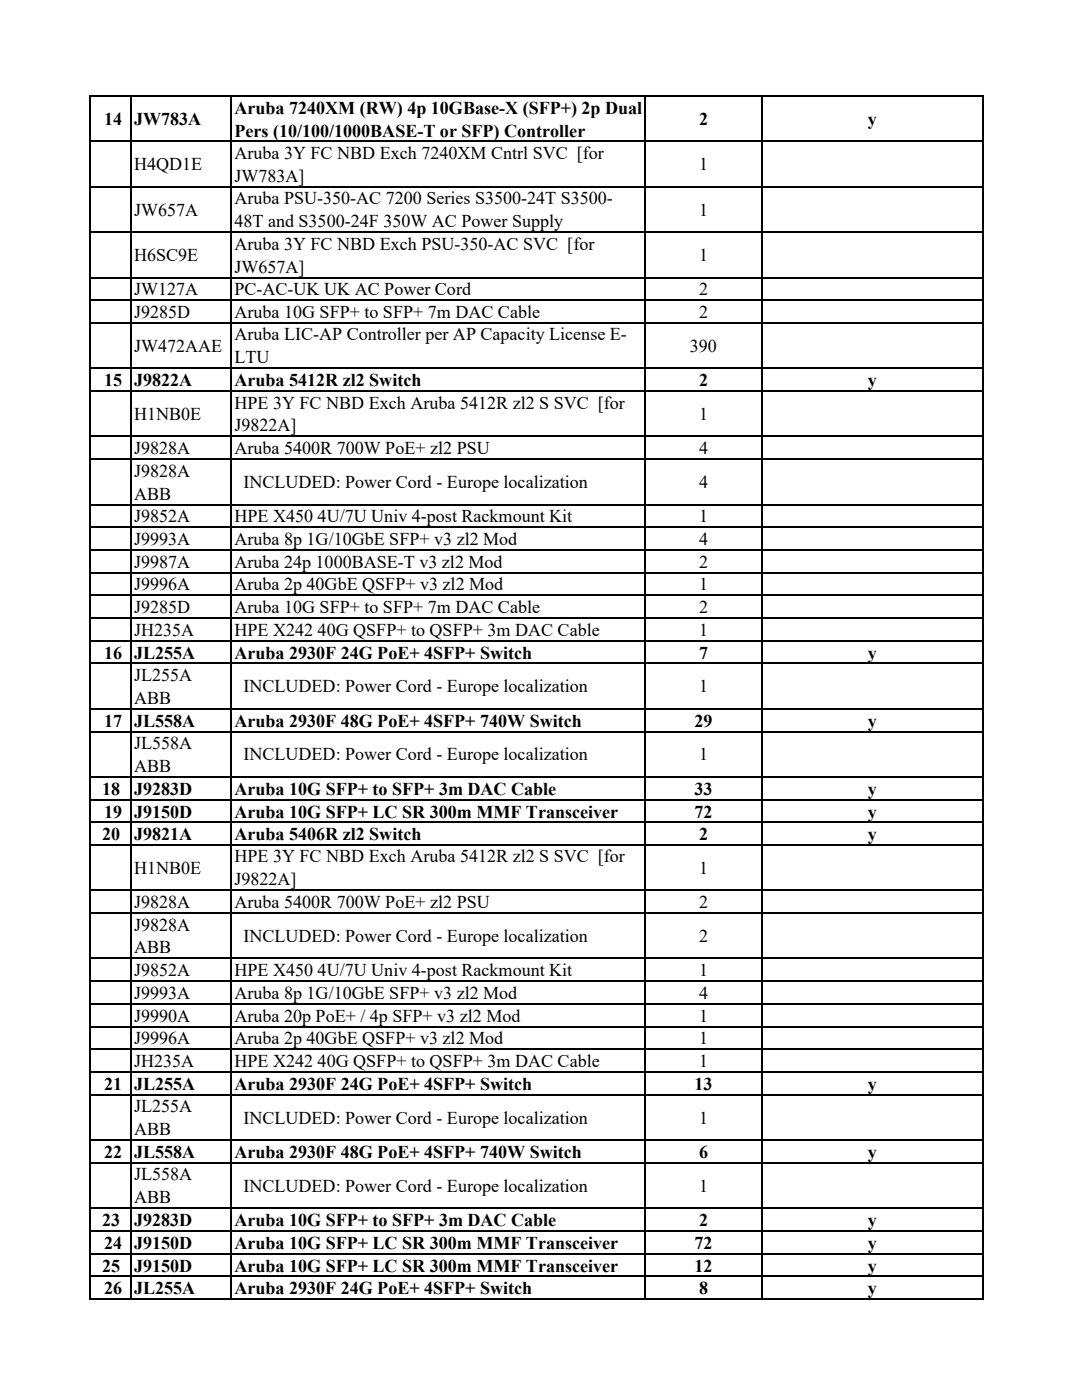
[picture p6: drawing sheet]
<svg xmlns="http://www.w3.org/2000/svg" width="216mm" height="279mm" viewBox="0 0 216 279" stroke-linecap="round" stroke-linejoin="round" font-family="sans-serif">
<defs><g id="words">
<g font-size="3.6">
<text x="46.8" y="22.8">Aruba 7240XM (RW) 4p 10GBase-X (SFP+) 2p Dual</text>
<text x="20.8" y="25">14 JW783A</text>
<text x="46.8" y="27.3">Pers (10/100/1000BASE-T or SFP) Controller</text>
<text x="139.5" y="25">2</text>
<text x="173.1" y="25">y</text>
<text x="26.8" y="34">H4QD1E</text>
<text x="46.8" y="31.7">Aruba 3Y FC NBD Exch 7240XM Cntrl SVC [for</text>
<text x="139.5" y="34">1</text>
<text x="46.8" y="36.3">JW783A]</text>
<text x="46.8" y="40.8">Aruba PSU-350-AC 7200 Series S3500-24T S3500-</text>
<text x="26.8" y="43.1">JW657A</text>
<text x="46.8" y="45.3">48T and S3500-24F 350W AC Power Supply</text>
<text x="139.5" y="43.1">1</text>
<text x="26.8" y="52.1">H6SC9E</text>
<text x="46.8" y="49.8">Aruba 3Y FC NBD Exch PSU-350-AC SVC [for</text>
<text x="139.5" y="52.1">1</text>
<text x="26.8" y="58.9">JW127A</text>
<text x="46.8" y="54.4">JW657A]</text>
<text x="46.8" y="58.9">PC-AC-UK UK AC Power Cord</text>
<text x="139.5" y="58.9">2</text>
<text x="26.8" y="63.5">J9285D</text>
<text x="46.8" y="63.5">Aruba 10G SFP+ to SFP+ 7m DAC Cable</text>
<text x="139.5" y="63.5">2</text>
<text x="26.8" y="70.2">JW472AAE</text>
<text x="46.8" y="67.9">Aruba LIC-AP Controller per AP Capacity License E-</text>
<text x="137.7" y="70.2">390</text>
<text x="20.8" y="77.1">15 J9822A</text>
<text x="46.8" y="77.1">Aruba 5412R zl2 Switch</text>
<text x="46.8" y="72.5">LTU</text>
<text x="139.5" y="77.1">2</text>
<text x="173.1" y="77.1">y</text>
<text x="26.8" y="83.8">H1NB0E</text>
<text x="46.8" y="81.5">HPE 3Y FC NBD Exch Aruba 5412R zl2 S SVC [for</text>
<text x="139.5" y="83.8">1</text>
<text x="46.8" y="86.1">J9822A]</text>
<text x="26.8" y="90.6">J9828A</text>
<text x="26.8" y="95.1">J9828A</text>
<text x="46.8" y="90.6">Aruba 5400R 700W PoE+ zl2 PSU</text>
<text x="139.5" y="90.6">4</text>
<text x="26.8" y="99.7">ABB</text>
<text x="48.6" y="97.4">INCLUDED: Power Cord - Europe localization</text>
<text x="139.5" y="97.4">4</text>
<text x="26.8" y="104.2">J9852A</text>
<text x="46.8" y="104.2">HPE X450 4U/7U Univ 4-post Rackmount Kit</text>
<text x="139.5" y="104.2">1</text>
<text x="26.8" y="108.8">J9993A</text>
<text x="26.8" y="113.3">J9987A</text>
<text x="46.8" y="108.8">Aruba 8p 1G/10GbE SFP+ v3 zl2 Mod</text>
<text x="46.8" y="113.3">Aruba 24p 1000BASE-T v3 zl2 Mod</text>
<text x="139.5" y="108.8">4</text>
<text x="139.5" y="113.3">2</text>
<text x="26.8" y="117.8">J9996A</text>
<text x="46.8" y="117.8">Aruba 2p 40GbE QSFP+ v3 zl2 Mod</text>
<text x="139.5" y="117.8">1</text>
<text x="26.8" y="122.3">J9285D</text>
<text x="46.8" y="122.3">Aruba 10G SFP+ to SFP+ 7m DAC Cable</text>
<text x="139.5" y="122.3">2</text>
<text x="20.8" y="131.5">16 JL255A</text>
<text x="26.8" y="126.9">JH235A</text>
<text x="46.8" y="131.5">Aruba 2930F 24G PoE+ 4SFP+ Switch</text>
<text x="46.8" y="126.9">HPE X242 40G QSFP+ to QSFP+ 3m DAC Cable</text>
<text x="139.5" y="126.9">1</text>
<text x="139.5" y="131.5">7</text>
<text x="173.1" y="131.5">y</text>
<text x="26.8" y="135.9">JL255A</text>
<text x="26.8" y="140.5">ABB</text>
<text x="48.6" y="138.2">INCLUDED: Power Cord - Europe localization</text>
<text x="139.5" y="138.2">1</text>
<text x="20.8" y="145.1">17 JL558A</text>
<text x="26.8" y="149.5">JL558A</text>
<text x="46.8" y="145.1">Aruba 2930F 48G PoE+ 4SFP+ 740W Switch</text>
<text x="138.6" y="145.1">29</text>
<text x="173.1" y="145.1">y</text>
<text x="26.8" y="154.1">ABB</text>
<text x="48.6" y="151.8">INCLUDED: Power Cord - Europe localization</text>
<text x="139.5" y="151.8">1</text>
<text x="20.4" y="158.7">18</text>
<text x="26.8" y="158.7">J9283D</text>
<text x="46.8" y="158.7">Aruba 10G SFP+ to SFP+ 3m DAC Cable</text>
<text x="138.6" y="158.7">33</text>
<text x="173.1" y="158.7">y</text>
<text x="20.4" y="167.7">20</text>
<text x="20.8" y="163.2">19 J9150D</text>
<text x="26.8" y="167.7">J9821A</text>
<text x="46.8" y="167.7">Aruba 5406R zl2 Switch</text>
<text x="46.8" y="163.2">Aruba 10G SFP+ LC SR 300m MMF Transceiver</text>
<text x="138.6" y="163.2">72</text>
<text x="139.5" y="167.7">2</text>
<text x="173.1" y="167.7">y</text>
<text x="173.1" y="163.2">y</text>
<text x="46.8" y="172.1">HPE 3Y FC NBD Exch Aruba 5412R zl2 S SVC [for</text>
<text x="26.8" y="174.4">H1NB0E</text>
<text x="46.8" y="176.7">J9822A]</text>
<text x="139.5" y="174.4">1</text>
<text x="26.8" y="181.2">J9828A</text>
<text x="26.8" y="185.7">J9828A</text>
<text x="46.8" y="181.2">Aruba 5400R 700W PoE+ zl2 PSU</text>
<text x="139.5" y="181.2">2</text>
<text x="26.8" y="190.3">ABB</text>
<text x="48.6" y="188">INCLUDED: Power Cord - Europe localization</text>
<text x="139.5" y="188">2</text>
<text x="26.8" y="194.8">J9852A</text>
<text x="46.8" y="194.8">HPE X450 4U/7U Univ 4-post Rackmount Kit</text>
<text x="139.5" y="194.8">1</text>
<text x="26.8" y="199.3">J9993A</text>
<text x="26.8" y="203.9">J9990A</text>
<text x="46.8" y="199.3">Aruba 8p 1G/10GbE SFP+ v3 zl2 Mod</text>
<text x="46.8" y="203.9">Aruba 20p PoE+ / 4p SFP+ v3 zl2 Mod</text>
<text x="139.5" y="199.3">4</text>
<text x="139.5" y="203.9">1</text>
<text x="26.8" y="208.4">J9996A</text>
<text x="46.8" y="208.4">Aruba 2p 40GbE QSFP+ v3 zl2 Mod</text>
<text x="139.5" y="208.4">1</text>
<text x="26.8" y="212.9">JH235A</text>
<text x="46.8" y="212.9">HPE X242 40G QSFP+ to QSFP+ 3m DAC Cable</text>
<text x="139.5" y="212.9">1</text>
<text x="20.8" y="217.6">21 JL255A</text>
<text x="26.8" y="222">JL255A</text>
<text x="46.8" y="217.6">Aruba 2930F 24G PoE+ 4SFP+ Switch</text>
<text x="138.6" y="217.6">13</text>
<text x="173.1" y="217.6">y</text>
<text x="26.8" y="226.5">ABB</text>
<text x="48.6" y="224.2">INCLUDED: Power Cord - Europe localization</text>
<text x="139.5" y="224.2">1</text>
<text x="20.8" y="231.1">22</text>
<text x="26.8" y="231.1">JL558A</text>
<text x="46.8" y="231.1">Aruba 2930F 48G PoE+ 4SFP+ 740W Switch</text>
<text x="139.5" y="231.1">6</text>
<text x="173.1" y="231.1">y</text>
<text x="26.8" y="235.5">JL558A</text>
<text x="48.6" y="237.8">INCLUDED: Power Cord - Europe localization</text>
<text x="139.5" y="237.8">1</text>
<text x="20.4" y="244.7">23</text>
<text x="26.8" y="240.1">ABB</text>
<text x="26.8" y="244.7">J9283D</text>
<text x="46.8" y="244.7">Aruba 10G SFP+ to SFP+ 3m DAC Cable</text>
<text x="139.5" y="244.7">2</text>
<text x="173.1" y="244.7">y</text>
<text x="20.8" y="249.3">24 J9150D</text>
<text x="46.8" y="249.3">Aruba 10G SFP+ LC SR 300m MMF Transceiver</text>
<text x="138.6" y="249.3">72</text>
<text x="173.1" y="249.3">y</text>
<text x="20.4" y="253.8">25</text>
<text x="26.8" y="253.8">J9150D</text>
<text x="46.8" y="253.8">Aruba 10G SFP+ LC SR 300m MMF Transceiver</text>
<text x="138.6" y="253.8">12</text>
<text x="173.1" y="253.8">y</text>
<text x="20.8" y="258.3">26 JL255A</text>
<text x="46.8" y="258.3">Aruba 2930F 24G PoE+ 4SFP+ Switch</text>
<text x="139.5" y="258.3">8</text>
<text x="173.1" y="258.3">y</text>
</g>
</g></defs>
<g fill="none" stroke="#000" stroke-width=".3">
<path d="M17.9 19v240.4M18.1 19.2h178.2M26.1 19.3v240.1M46.2 19.3v240.1M128.8 19.3v240.1M152 19.3v240.1M196.1 19.3v240.1M18.1 28.2h178.2M18.1 37.3h178.2M18.1 46.3h178.2M18.1 55.4h178.2M18.1 59.9h178.2"/>
<path d="M18.1 64.5h178.2M18.1 73.5h178.2M18.1 78h178.2M18.1 87.1h178.2M18.1 91.6h178.2M18.1 100.7h178.2M18.1 105.2h178.2M18.1 109.7h178.2M18.1 114.3h178.2M18.1 118.8h178.2M18.1 123.3h178.2M18.1 127.9h178.2"/>
<path d="M18.1 132.4h178.2M18.1 141.5h178.2M18.1 146h178.2M18.1 155h178.2M18.1 159.6h178.2M18.1 164.1h178.2M18.1 168.6h178.2M18.1 177.7h178.2M18.1 182.2h178.2M18.1 191.3h178.2M18.1 195.8h178.2M18.1 200.3h178.2"/>
<path d="M18.1 204.9h178.2M18.1 209.4h178.2M18.1 213.9h178.2M18.1 218.5h178.2M18.1 227.5h178.2M18.1 232.1h178.2M18.1 241.1h178.2M18.1 245.6h178.2M18.1 250.2h178.2M18.1 254.7h178.2M18.1 259.2h178.2"/>
</g>
<use href="#words"/>
</svg>
